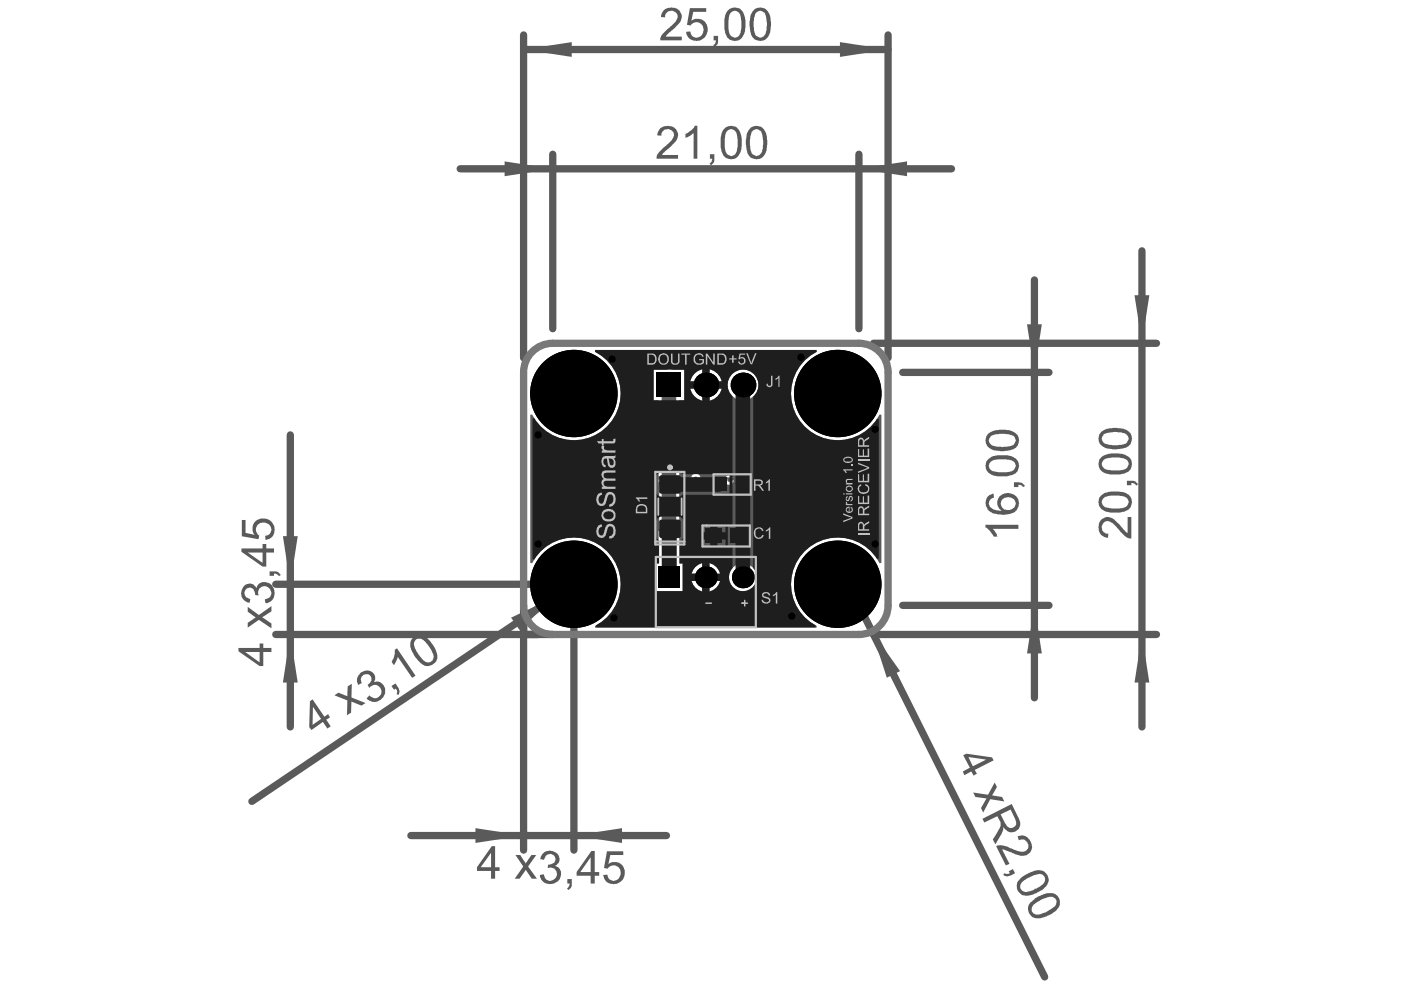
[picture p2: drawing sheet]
<svg xmlns="http://www.w3.org/2000/svg" width="297mm" height="210mm" viewBox="0 0 297 210" stroke-linecap="round" stroke-linejoin="round" font-family="sans-serif">
<g fill="#5a5a5a">
<path d="M184.9 133.9l5.9 8.4-2.8 1.4z"/>
<path d="M108.4 131l9.3-4.4-7.6 7z"/>
<path d="M60 113.7h3.1l-1.5 10.2z"/>
<path d="M61.6 134.5l1.5 10.2h-3.1z"/>
<path d="M121.7 177.2l10.2-1.6v3.1z"/>
<path d="M100.8 175.6l10.2 1.6-10.2 1.5z"/>
<path d="M219.3 128.4l1.6 10.1h-3.2z"/>
<path d="M217.7 68.8h3.2l-1.6 10.2z"/>
<path d="M242.1 134.5l1.6 10.2h-3.2z"/>
<path d="M240.5 62.6h3.2l-1.6 10.2z"/>
<path d="M178.1 8.9l10.2 1.6-10.2 1.6z"/>
<path d="M111 10.5l10.2-1.6v3.2z"/>
<path d="M182.1 35.8l10.2-1.6v3.2z"/>
<path d="M107 34.2l10.2 1.6-10.2 1.6z"/>
<circle cx="111" cy="134.5" r=".77"/>
</g>
<g fill="none" stroke="#5a5a5a" stroke-width="1.5">
<path d="M111 7.4v68.5M111 10.5h77.3M188.3 7.4v68.5M97.6 35.8h104.1M117.2 32.7v37M182.1 32.7v37M219.3 59.4v88.6M242.1 53.2v100.9M185.2 72.8h60M191.4 79h31M61.6 92.2v61.9M58.5 134.5h58.7"/>
<path d="M58.5 123.9h60.1M111 128.4v51.8M117.7 126.6l-64.3 43.3M121.7 127v53.2M182.1 128.4l39.4 78.7M185.2 134.5h60M191.4 128.4h31M87.1 177.2h54.2"/>
</g>
<g fill="#5a5a5a">
<path d="M211.2 179.4h.1a2.77 2.77 0 0 1 1.9 0l1.1 .5a3.6 3.6 0 0 0 3.3 .4 1.36 1.36 0 0 0 .2-1.8 1.36 1.36 0 0 0-1.8-.3l-.2-.9h.1a2.12 2.12 0 0 1 2.8 1.9 2.02 2.02 0 0 1-.9 2 2.02 2.02 0 0 1-2.1 0l-2.6-1-.6-.1 1.5 3.1-.8 .3z"/>
<path d="M212.9 185.1l.9 .2 .3-.2-.2-.4 .8-.4 .5 .8-1.6 .7-.9-.3z"/>
<path d="M206.3 168l3.2 .5 1.4-2.6 .5 1-1.1 1.8 2.2 .3 .4 .9-2.9-.5-1.5 2.9-.5-1 1.2-2-2.4-.3z"/>
<path d="M76.4 142.7a1.82 1.82 0 0 1 2.1-.4 1.82 1.82 0 0 1 1 1.8l-.2 .5a1.89 1.89 0 0 1 1.9 .5 1.89 1.89 0 0 1 .4 2 2.25 2.25 0 0 1-2.9 1.6l-.6-.3-.4-.4 .7-.6a1.4 1.4 0 0 0 2.1 .2 1.4 1.4 0 0 0-.1-2.1 1.4 1.4 0 0 0-2.1 .3l-.3-.6a1.24 1.24 0 0 0 .8-1.1 1.24 1.24 0 0 0-.8-1.2 1.23 1.23 0 0 0-1.3 .5 1.23 1.23 0 0 0 0 1.4l-.8 .4a2.09 2.09 0 0 1 .5-2.5z"/>
<path d="M83 145.5l.9-.6 .7 1.3 .1 .5-.2 .6-.4-.1 .1-.6-.3-.6-.4 .2z"/>
<path d="M83.7 137.8l.5-.3 3.9 5.8-.7 .4-3.1-4.4-.7 1.6-.1 .1-.4-.6a4.5 4.5 0 0 0 .6-2.6z"/>
<path d="M70.9 147.4l.9-.5 1.8 .7 .1-2.1 .9-.5-.1 2.9 3 1.2-.9 .5-2.1-.9-.1 2.4-.8 .5v-3.1z"/>
<path d="M51.7 124.2a1.58 1.58 0 0 1 2.6 .5 1.96 1.96 0 0 1 2.1-1.3 1.96 1.96 0 0 1 1.7 1.7 2.2 2.2 0 0 1-.5 2.2l-.4 .4-.9 .2-.2-.8a1.41 1.41 0 0 0 1.4-1.5 1.41 1.41 0 0 0-1.5-1.3 1.41 1.41 0 0 0-1.3 1.6l.1 .3h-.7a1.27 1.27 0 0 0-1.3-1.6 1.23 1.23 0 0 0-1 1.4 1.23 1.23 0 0 0 1.3 1l-.2 .8a1.56 1.56 0 0 1-1.3-.8 2.34 2.34 0 0 1 .1-2.8z"/>
<path d="M57.2 121.1h1.4l.4 .2 .5 .6-.4 .3-.4-.5-.6-.1v.5h-.9z"/>
<path d="M51.3 110.2h.8v2.8l1.8 .4a2.22 2.22 0 0 1 .2-2.8 2.22 2.22 0 0 1 2.7-.4 2.23 2.23 0 0 1 1.5 2 2.23 2.23 0 0 1-1.5 2.1l-.5 .2-.1-.9a1.43 1.43 0 0 0 1.3-1.6 1.43 1.43 0 0 0-1.8-1.2 1.48 1.48 0 0 0-1.4 1.1 1.48 1.48 0 0 0 .7 1.6l-.2 .8-3.5-.6z"/>
<path d="M52.5 128.7l2.4 1.7 2.7-1.9v1.1l-2 1.3 2 1.3v1l-2.7-1.8-2.4 1.7v-1.1l1.8-1.1-1.8-1.2z"/>
<path d="M115 181.1a1.99 1.99 0 0 1 2.5-.6 1.99 1.99 0 0 1 1 2.4l-.8 .7a1.96 1.96 0 0 1 1.3 2 1.96 1.96 0 0 1-1.7 1.7 2.2 2.2 0 0 1-2.3-.5l-.3-.3-.2-1 .8-.1a1.41 1.41 0 0 0 1.5 1.3 1.41 1.41 0 0 0 1.3-1.5 1.41 1.41 0 0 0-1.7-1.2h-.3l.1-.7a1.27 1.27 0 0 0 1.6-1.3 1.23 1.23 0 0 0-1.4-.9 1.23 1.23 0 0 0-1.1 1.2l-.7-.2v-.4z"/>
<path d="M120.3 186.4h.9v1.4l-.6 .9-.4-.4 .6-.7v-.3h-.5z"/>
<path d="M128.7 180.5h3.4v.8h-2.7l-.4 1.9a2.22 2.22 0 0 1 2.8 .1 2.22 2.22 0 0 1 .4 2.8 2.24 2.24 0 0 1-2.1 1.4 2.24 2.24 0 0 1-2-1.4l-.2-.6 .9-.1a1.43 1.43 0 0 0 1.6 1.3 1.43 1.43 0 0 0 1.2-1.7 1.48 1.48 0 0 0-1.1-1.5 1.48 1.48 0 0 0-1.7 .7l-.7-.2z"/>
<path d="M109.3 181.3h1l1.1 1.8 1.3-1.8h1l-1.7 2.4 1.8 2.6h-1.1l-1.2-1.9-1.3 1.9h-1.1l1.8-2.6z"/>
<path d="M208.9 111.3h7v.8h-5.4l.6 .8 .4 .9h-.8a4.6 4.6 0 0 0-1.8-2z"/>
<path d="M215 102.2l1.5 .1 .8 .7-.4 .3-.4-.4-.6-.1v.5h-.9z"/>
<path d="M233.3 110.3a2.3 2.3 0 0 1 3.7 .6l1.8 1.9 .3 .2v-3.4h.8v4.6a2.61 2.61 0 0 1-2.2-1.3l-.5-.5a3.3 3.3 0 0 0-2.6-1.9 1.35 1.35 0 0 0-1 1.5 1.35 1.35 0 0 0 1.4 1.1l-.1 .9a2.11 2.11 0 0 1-1.9-2.7z"/>
<path d="M238.9 101.9h1.4l.5 .2 .5 .6-.4 .3-.4-.5-.6-.1v.5h-1z"/>
<path d="M140.7 2.2a2.4 2.4 0 0 1 3.5 .3 2.34 2.34 0 0 1-.9 3.1l-1.8 1.7-.3 .5h3.3v.7h-4.5a2.61 2.61 0 0 1 1.2-2.1l.6-.5a3.3 3.3 0 0 0 1.9-2.6 1.36 1.36 0 0 0-1.5-1 1.36 1.36 0 0 0-1.2 1.4l-.8-.1 .1-.8z"/>
<path d="M146.3 1.7h3.4v.8h-2.7l-.4 1.9a2.23 2.23 0 0 1 2.8 .2 2.23 2.23 0 0 1 .3 2.9 2.29 2.29 0 0 1-4 .1l-.2-.9h.9a1.42 1.42 0 0 0 1.7 1.2 1.42 1.42 0 0 0 1-1.9 1.44 1.44 0 0 0-1.1-1.3 1.44 1.44 0 0 0-1.6 .7l-.8-.1z"/>
<path d="M151.3 7.6h.9v1.4l-.1 .5-.5 .4-.4-.3 .5-.4 .1-.3v-.4h-.5z"/>
<path d="M139.9 27.3a2.4 2.4 0 0 1 3.5 .3 2.34 2.34 0 0 1-.9 3.1l-1.9 1.8-.2 .4h3.4v.7h-4.6a2.61 2.61 0 0 1 1.3-2.1l.5-.5a3.3 3.3 0 0 0 1.9-2.6 1.36 1.36 0 0 0-1.5-1 1.36 1.36 0 0 0-1.2 1.4l-.8-.1 .1-.8z"/>
<path d="M145.3 28.4l1.3-.8 .5-.5 .2-.4h.5v6.9h-.7v-5.4l-1.8 1z"/>
<path d="M150.5 32.7h1v1.4l-.2 .5-.5 .4-.4-.3 .5-.4 .1-.3v-.4h-.5z"/>
<path d="M212.1 172.7l1 1.8a1.3 1.3 0 0 0 1.9 .8l.2-.1a1.38 1.38 0 0 0 0-1.6l-.9-2zM208.3 173.6l6.2-3.1 1.4 2.9a1.87 1.87 0 0 1-.3 2.7 1.87 1.87 0 0 1-2.7-.6l-.2-.1v.6l-.3 .7-1.4 2.3-.5-1 1-1.7a2.23 2.23 0 0 0 .6-2.1l-.7-1.1-2.7 1.3z"/>
<path d="M216.6 187.1a1.24 1.24 0 0 0 0 1.6 1.24 1.24 0 0 0 1.6 .3 6.5 6.5 0 0 0 3.3-2 1.2 1.2 0 0 0-.2-1.4 1.2 1.2 0 0 0-1.4-.2l-.4 .1a7.3 7.3 0 0 0-2.9 1.6zM215.8 186.8a7.2 7.2 0 0 1 4.7-2.3 2.11 2.11 0 0 1 1.8 1.7 2.11 2.11 0 0 1-1 2.2l-.6 .4a4.8 4.8 0 0 1-4.2 .9 2.2 2.2 0 0 1-.7-2.9z"/>
<path d="M219.1 191.8a1.23 1.23 0 0 0-.2 1.6 1.23 1.23 0 0 0 1.6 .4h.1a7.1 7.1 0 0 0 3.2-2 1.16 1.16 0 0 0-.1-1.4 1.16 1.16 0 0 0-1.4-.2h-.2a8.2 8.2 0 0 0-3 1.6zM218.4 191.5a6.7 6.7 0 0 1 4.3-2.1 1.89 1.89 0 0 1 2 2h.1a3.9 3.9 0 0 1-2.8 2.8 3.1 3.1 0 0 1-3.3 0 2.02 2.02 0 0 1-.3-2.7z"/>
<path d="M205.3 160.5l1 2 2.8-1.4zM204.2 160.1l.7-.3 5.4 .8 .4 .6-4 2.1 .4 .7-.7 .4-.5-.8-1.4 .8-.4-.8 1.5-.8z"/>
<path d="M88.2 135.6l-.4 .6a3.7 3.7 0 0 0 1.2 2.8 2.11 2.11 0 0 0 2.3 1.4 1.53 1.53 0 0 0 .2-2.3v-.3a6.4 6.4 0 0 0-2.3-2.4zM87.3 135.5a2.37 2.37 0 0 1 3.9 .4l.7 .9a3.4 3.4 0 0 1 .6 3.4 2.18 2.18 0 0 1-3.7 0 7.2 7.2 0 0 1-1.8-3.3l.1-1z"/>
<path d="M66.3 149.8v3.9l1.8-1.3zM65.7 148.7l.6-.4 2.5 3.7 .8-.6 .4 .7-.8 .5 .9 1.4-.7 .5-.9-1.4-2.5 1.7-.4-.6z"/>
<path d="M52.5 117.1l3.2 2.2v-2.2zM51.2 116.3h4.5v-1h.8v1h1.6v.8h-1.6v3h-.8l-4.5-3.1z"/>
<path d="M52 138.2l3 2.2v-2.2zM50.6 137.4h4.4v-1h.8v1h1.8v.8h-1.8v3h-.8l-4.4-3.1z"/>
<path d="M125.2 181.8l-2.2 3.1h2.2zM125.4 180.4h.7v4.5h.9v.8h-.9v1.6h-.9v-1.6h-3v-.8z"/>
<path d="M104.1 180.8l-2.2 3.1h2.2zM104.3 179.4h.7v4.5h.9v.8h-.9v1.6h-.9v-1.6h-3v-.8z"/>
<path d="M209.3 105.4l.4-.4 1-.3v.8a1.25 1.25 0 0 0-1 1.2 1.25 1.25 0 0 0 .9 1.3l.7 .2 1.1 .1a2.04 2.04 0 0 1-.8-2.6 2.04 2.04 0 0 1 2.4-1.1 2.12 2.12 0 0 1 1.9 1.2 2.12 2.12 0 0 1-.3 2.3 3.7 3.7 0 0 1-3.6 1 3.1 3.1 0 0 1-2.6-1.2 2.04 2.04 0 0 1-.1-2.5zM212.5 105.9a1.49 1.49 0 0 0 .3 2 1.49 1.49 0 0 0 1.9-.1 1.35 1.35 0 0 0 .4-1.7 1.35 1.35 0 0 0-1.6-.6h-.6z"/>
<path d="M210 98a1.21 1.21 0 0 0-.2 1.4 1.21 1.21 0 0 0 1.2 .6l.2 .1a6.4 6.4 0 0 0 3.7-.4 1.29 1.29 0 0 0 .2-1.5 1.29 1.29 0 0 0-1.3-.7l-.7-.1a4.4 4.4 0 0 0-3.1 .6zM209.3 97.5a4.8 4.8 0 0 1 3.9-1 2.71 2.71 0 0 1 2.8 1.8 2.06 2.06 0 0 1-2 2.5l-.5 .2h-1.2a3.3 3.3 0 0 1-3-1 2.06 2.06 0 0 1 0-2.5z"/>
<path d="M210 92.5a1.28 1.28 0 0 0-.1 1.5 1.28 1.28 0 0 0 1.3 .6 6.9 6.9 0 0 0 3.7-.3 1.25 1.25 0 0 0 .3-1.4 1.25 1.25 0 0 0-1.2-.8h-.4a6.2 6.2 0 0 0-3.6 .4zM209.3 92.1l.6-.4 1.2-.5 1.6-.1a3.5 3.5 0 0 1 3.1 1.3 2.05 2.05 0 0 1-1.5 3 6.2 6.2 0 0 1-4.2-.2 2.16 2.16 0 0 1-.8-3.1z"/>
<path d="M233.9 105.7a1.21 1.21 0 0 0-.1 1.4 1.21 1.21 0 0 0 1.2 .6h.2a6.4 6.4 0 0 0 3.6-.4 1.27 1.27 0 0 0 .3-1.4 1.27 1.27 0 0 0-1.2-.7l-.9-.1a4.4 4.4 0 0 0-3.1 .6zM233.3 105.2a4.7 4.7 0 0 1 3.8-1 2.71 2.71 0 0 1 2.8 1.7 2.16 2.16 0 0 1-2.2 2.7l-1.3 .1a3.5 3.5 0 0 1-3.1-1 2.06 2.06 0 0 1 0-2.5z"/>
<path d="M233.9 97.6a1.31 1.31 0 0 0 0 1.5 1.31 1.31 0 0 0 1.3 .6 6.4 6.4 0 0 0 3.6-.4 1.21 1.21 0 0 0 .4-1.4 1.21 1.21 0 0 0-1.3-.7l-.9-.2a6.1 6.1 0 0 0-2.9 .4zM233.3 97.2l.1-.1a4.2 4.2 0 0 1 3.5-1 3.3 3.3 0 0 1 3 1.5 2.15 2.15 0 0 1-2.2 2.9l-1.3 .1a3.1 3.1 0 0 1-3.4-1.5 1.45 1.45 0 0 1 0-1.3z"/>
<path d="M234 92.1a1.27 1.27 0 0 0-.2 1.4 1.27 1.27 0 0 0 1.2 .8 5.9 5.9 0 0 0 3.8-.4 1.27 1.27 0 0 0 .3-1.4 1.27 1.27 0 0 0-1.2-.8 6.6 6.6 0 0 0-3.9 .4zM233.1 92a4.4 4.4 0 0 1 4-1.2 2.48 2.48 0 0 1 2.9 2.3 2.15 2.15 0 0 1-2.3 2 5.6 5.6 0 0 1-3.8-.4 2.04 2.04 0 0 1-.8-2.7z"/>
<path d="M154.8 2.9v.1a7.2 7.2 0 0 0 0 4.5 1.21 1.21 0 0 0 1.5 .4 1.21 1.21 0 0 0 .7-1.3l.2-.9a4.4 4.4 0 0 0-.6-3.1 1.26 1.26 0 0 0-1.8 .3zM154.2 2.4a2.06 2.06 0 0 1 2.3-.7 2.06 2.06 0 0 1 1.4 1.9l.2 1.2a4.1 4.1 0 0 1-1.2 3.6 2.05 2.05 0 0 1-3.2-1.7l-.1-1.6a4.6 4.6 0 0 1 .6-2.7z"/>
<path d="M160.2 2.8a6.2 6.2 0 0 0 .1 4.8 1.27 1.27 0 0 0 1.4 .2 1.27 1.27 0 0 0 .7-1.2 6.6 6.6 0 0 0-.3-3.9 1.19 1.19 0 0 0-1.9 .1zM159.9 2a2.17 2.17 0 0 1 3.4 1.8l.1 .5a7.6 7.6 0 0 1-.4 3.2 2.03 2.03 0 0 1-2.2 1.2 2.03 2.03 0 0 1-1.6-1.8 5.7 5.7 0 0 1 .4-4.5z"/>
<path d="M154 28v.1a7.2 7.2 0 0 0 0 4.4 1.21 1.21 0 0 0 1.5 .5 1.21 1.21 0 0 0 .7-1.3l.2-.9a4.4 4.4 0 0 0-.6-3.1 1.26 1.26 0 0 0-1.8 .3zM153.4 27.4a2.06 2.06 0 0 1 2.3-.6 2.06 2.06 0 0 1 1.4 1.9l.2 1.2a4.1 4.1 0 0 1-1.2 3.6 2.05 2.05 0 0 1-3.2-1.7l-.1-1.6a4.6 4.6 0 0 1 .6-2.8z"/>
<path d="M159.4 27.9a6.2 6.2 0 0 0 .1 4.8 1.27 1.27 0 0 0 1.4 .2 1.27 1.27 0 0 0 .8-1.2 6.6 6.6 0 0 0-.4-3.9 1.19 1.19 0 0 0-1.9 .1zM159.2 27.1a2.17 2.17 0 0 1 3.3 1.8l.1 .5a7.6 7.6 0 0 1-.4 3.2 2.03 2.03 0 0 1-2.1 1.1 2.03 2.03 0 0 1-1.7-1.7 5.7 5.7 0 0 1 .4-4.6z"/>
</g>
<g fill="none" stroke="#5a5a5a" stroke-width="1.5">
<circle cx="121.7" cy="83.4" r="4.8"/>
<circle cx="177.6" cy="83.4" r="4.8"/>
<circle cx="121.7" cy="123.9" r="4.8"/>
<circle cx="177.6" cy="123.9" r="4.8"/>
</g>
<path d="M154.4 101.7h2.2" fill="none" stroke="#5a5a5a" stroke-width=".31"/>
<path d="M139.6 102.5h4.9v9.9h-4.9zM152.8 101.4h5v2.5h-5z" fill="none" stroke="#5a5a5a" stroke-width=".39"/>
<path d="M137.2 76.9h25v9.4h-25z" fill="none" stroke="#5a5a5a" stroke-width=".47"/>
<path d="M112.8 74.6a6.2 6.2 0 0 1 4.4-1.8h64.9a6.2 6.2 0 0 1 6.2 6.2v49.4a6.2 6.2 0 0 1-6.2 6.1h-64.9a6.2 6.2 0 0 1-6.2-6.1v-49.4a6.1 6.1 0 0 1 1.8-4.4z" fill="none" stroke="#787878" stroke-width="1.5"/>
<g fill="#8c8c8c">
<path d="M114.1 98.6l.4-.2h49.3a.57 .57 0 0 1 .6 .5 .57 .57 0 0 1-.6 .6h-49.3a.58 .58 0 0 1-.4-.9z"/>
<path d="M114.1 101.2l.4-.2h7.6a1.71 1.71 0 0 1 1.7 1.7 1.71 1.71 0 0 1-1.7 1.7h-6.4a.57 .57 0 0 0-.6 .5 .57 .57 0 0 0 .6 .6h7.5a.57 .57 0 0 1 .6 .6 .57 .57 0 0 1-.6 .6h-7.5a1.71 1.71 0 0 1-1.7-1.8 1.71 1.71 0 0 1 1.7-1.7h6.4a.57 .57 0 0 0 .5-.5 .57 .57 0 0 0-.5-.6h-7.6a.58 .58 0 0 1-.4-.9z"/>
<path d="M137.5 101.2l.2-.2h4.8a1.05 1.05 0 0 1 1 1 1.05 1.05 0 0 1-1 1.1h-4l-.3 .2v.3l.3 .2h4.8l.2 .2v.3l-.2 .2h-4.8a1.05 1.05 0 0 1-1-1.1 1.05 1.05 0 0 1 1-1h4l.3-.2v-.3l-.3-.2h-4.8l-.2-.2z"/>
<path d="M144.5 101.2l.2-.2h.3l.2 .2v2.1a2.91 2.91 0 0 1 4.6 0v-2.1l.2-.2h.3l.2 .2v3l-.2 .3a3.2 3.2 0 0 0-5.5 0l-.3-.3z"/>
<path d="M151.6 101.1l.2-.2 .3 .1 1.3 2.1a1.42 1.42 0 0 0 2.4 0l1.3-2.2a.4 .4 0 0 1 .5 .5l-1.4 2.2a1.96 1.96 0 0 1-3.3 0l-1.4-2.2z"/>
<path d="M158.5 101.2l.2-.2h.4l.2 .2v1.2h3.2a1.36 1.36 0 0 0 1.3-1.3l.3-.2 .4 .3a2.08 2.08 0 0 1-2.3 1.9h-2.9v.7h4.1l.3-.2 .1-.4 .2-.2 .4 .1a.85 .85 0 0 1 0 1 .85 .85 0 0 1-.8 .4l-4.9-.1-.2-.2z"/>
<path d="M168.1 101.2l.3-.2h.2l.3 .2 .1 2.4 .3 .2h2l.2 .2v.3l-.2 .2h-5.6l-.2-.2v-.3l.2-.2h2.9l-.4-.3z"/>
<path d="M159.9 128.3h.3v1.6a.37 .37 0 0 0 .3 .5 .37 .37 0 0 0 .4-.5h.3a.67 .67 0 0 1-.7 .7 .67 .67 0 0 1-.6-.8z"/>
<path d="M159 128.3h.3v2.3h-1.4v-.3h1.1z"/>
<path d="M155.7 128.5h.1a1.17 1.17 0 0 1 1.6 .2 1.17 1.17 0 0 1-.1 1.6 1.08 1.08 0 0 1-1.8-.5h.3a.76 .76 0 0 0 .9 .6 .76 .76 0 0 0 .6-.9 .79 .79 0 0 0-.5-.9 .79 .79 0 0 0-.9 .2v.2l-.4-.1z"/>
<path d="M154 128.3h.3v1.6a.37 .37 0 0 0 .3 .5 .37 .37 0 0 0 .4-.5h.2a.64 .64 0 0 1-.6 .7 .64 .64 0 0 1-.6-.8z"/>
<path d="M153.1 128.3h.3v2.3h-1.5v-.3h1.2z"/>
<path d="M149.8 128.5a1.2 1.2 0 0 1 1.7 .2 1.2 1.2 0 0 1-.1 1.6 1.07 1.07 0 0 1-1.8-.5h.3a.76 .76 0 0 0 .9 .6 .76 .76 0 0 0 .6-.9 .79 .79 0 0 0-.5-.9 .79 .79 0 0 0-.9 .2v.2l-.3-.1z"/>
<path d="M148.1 128.3h.3v1.6a.37 .37 0 0 0 .3 .5 .37 .37 0 0 0 .4-.5h.2a.64 .64 0 0 1-.6 .7 .64 .64 0 0 1-.6-.8z"/>
<path d="M147.2 128.3h.3v2.3h-1.5v-.3h1.2z"/>
<path d="M143.8 128.6a1.17 1.17 0 0 1 1.7 0 1.17 1.17 0 0 1 0 1.7 1.17 1.17 0 0 1-1.7 0l-.1-.5h.3a.72 .72 0 0 0 .8 .6 .72 .72 0 0 0 .6-.9 .76 .76 0 0 0-.4-1 .76 .76 0 0 0-1 .5l-.3-.1z"/>
<path d="M142.1 128.3h.3v1.6a.37 .37 0 0 0 .4 .5 .37 .37 0 0 0 .3-.5h.3a.67 .67 0 0 1-.6 .7 .67 .67 0 0 1-.7-.6z"/>
<path d="M141.3 128.3h.3v2.3h-1.4v-.3h1.1z"/>
<path d="M137.9 128.7h.1a1.1 1.1 0 0 1 1.4-.2 1.1 1.1 0 0 1 .4 1.4 1.02 1.02 0 0 1-1.1 .7 1.02 1.02 0 0 1-.9-.8h.3a.75 .75 0 0 0 1 .6 .75 .75 0 0 0 .4-1.1 .73 .73 0 0 0-.5-.8 .73 .73 0 0 0-.9 .5l-.3-.1z"/>
</g>
<g fill="#5a5a5a">
<path d="M126.1 101.9a2.8 2.8 0 0 1 2.1-.9h4.1a2.84 2.84 0 0 1 2.9 2.8 2.84 2.84 0 0 1-2.9 2.9h-4.1a2.84 2.84 0 0 1-2.6-1.7 2.84 2.84 0 0 1 .5-3.1z"/>
<path d="M112.4 88l.4-.1a9.9 9.9 0 0 0 15.9 2.6 9.9 9.9 0 0 0-2.6-15.9l.1-.4h46.9l.1 .4a9.9 9.9 0 0 0-2.6 15.9 9.9 9.9 0 0 0 15.9-2.6l.4 .1v31.3l-.4 .1a9.9 9.9 0 0 0-15.9-2.5 9.9 9.9 0 0 0 2.6 15.8l-.1 .4h-46.9l-.1-.4a9.9 9.9 0 0 0 2.6-15.8 9.9 9.9 0 0 0-15.9 2.5l-.4-.1zM150.5 78.3v2.6h2.5a3.4 3.4 0 0 0-2.5-2.6zM147.2 79.2l-.5 .7-.4 1h2.6v-2.6l-.9 .4zM154.3 81.6a3.3 3.3 0 0 0 6.5 0 3.3 3.3 0 0 0-6.5 0zM150.5 82.4v2.6a3.4 3.4 0 0 0 2.5-2.6zM146.3 82.4a3.4 3.4 0 0 0 2.6 2.6v-2.6zM164.9 98.2a1.21 1.21 0 0 0 .1 1.6 1.21 1.21 0 0 0 1.6 .1h.5a1.24 1.24 0 0 0 1.5 0h.5a1.24 1.24 0 0 0 1.7-.3 1.24 1.24 0 0 0-.2-1.7 1.24 1.24 0 0 0-1.7 .2 1.51 1.51 0 0 0-2.1 0 1.36 1.36 0 0 0-1.9 .1zM125.7 101.5l-.8 1.2-.1 1.3a3.5 3.5 0 0 0 1.8 2.9l1.4 .4h4.8a3.4 3.4 0 0 0 2.3-1.4 3.4 3.4 0 0 0 .7-2.5 3.4 3.4 0 0 0-1.4-2.4l-.8-.4-.9-.3h-4.7l-1.3 .4zM146.5 101.4a1.01 1.01 0 0 0 2 0 1.01 1.01 0 0 0-2 0zM153.6 101.8a1 1 0 0 0 2 0 1 1 0 0 0-2 0zM150.4 119.4v2.2h2.3a3.1 3.1 0 0 0-2.3-2.2zM147.4 120.2l-.5 .6-.3 .8h2.3v-2.2l-.8 .3zM138.6 78.4v6.5h1v34.6h-.7v5.8h5.8v-5.8h-.7v-34.6h1.1v-6.5zM154.5 122.4a3 3 0 0 0 6 0 3 3 0 0 0-6 0zM150.4 123.2v2.2a3.1 3.1 0 0 0 2.3-2.2zM146.6 123.2a3.1 3.1 0 0 0 2.3 2.2v-2.2z"/>
<circle cx="147.5" cy="101.4" r=".38"/>
<circle cx="154.6" cy="101.8" r=".36"/>
<circle cx="165.8" cy="98.9" r=".58"/>
<circle cx="167.9" cy="98.9" r=".58"/>
<circle cx="169.9" cy="98.9" r=".58"/>
</g>
<path d="M141.8 81.6v40.8" fill="none" stroke="#5a5a5a" stroke-width="3.1"/>
<g fill="#000">
<circle cx="129.8" cy="76.1" r=".77"/>
<circle cx="169.8" cy="75.7" r=".77"/>
<circle cx="114.1" cy="92.2" r=".77"/>
<circle cx="121.7" cy="83.4" r="9.3"/>
<circle cx="149.7" cy="81.6" r="2.63"/>
<circle cx="157.5" cy="81.6" r="2.63"/>
<circle cx="177.6" cy="83.4" r="9.3"/>
<circle cx="185.5" cy="91" r=".77"/>
<circle cx="114.1" cy="115.3" r=".77"/>
<circle cx="185.5" cy="115.3" r=".77"/>
<circle cx="121.7" cy="123.9" r="9.3"/>
<circle cx="130.2" cy="131" r=".77"/>
<circle cx="149.7" cy="122.4" r="2.32"/>
<circle cx="157.5" cy="122.4" r="2.32"/>
<circle cx="167.9" cy="130.6" r=".77"/>
<circle cx="177.6" cy="123.9" r="9.3"/>
</g>
<g fill="#000">
<path d="M139.2 79h5.3v5.3h-5.3z" fill-rule="evenodd"/>
<path d="M139.5 120.1h4.6v4.6h-4.6z" fill-rule="evenodd"/>
</g>
<path d="M126.2 74.2h46.9l.1 .4a9.9 9.9 0 0 0-3 15.5 9.9 9.9 0 0 0 15.7-1.3l.4 .1v29.5l-.4 .1a9.9 9.9 0 0 0-15.6-1.3 9.9 9.9 0 0 0 2.6 15.4l-.1 .4h-46.3l-.1-.4a9.9 9.9 0 0 0 2.5-15.5 9.9 9.9 0 0 0-15.6 1.5l-.4-.1v-29.7l.4-.1a9.9 9.9 0 0 0 15.7 1.4 9.9 9.9 0 0 0-2.9-15.5zM150.5 78.3v2.6h2.5a3.4 3.4 0 0 0-2.5-2.6zM147.2 79.2l-.5 .7-.4 1h2.6v-2.6l-.9 .4zM138.6 78.4v6.5h6.5v-6.5l-3.1-.1zM150.5 82.4v2.6a3.4 3.4 0 0 0 2.5-2.6zM146.3 82.4a3.4 3.4 0 0 0 2.6 2.6v-2.6zM139.4 100.4l-.3 .8v3a1.13 1.13 0 0 0 1.1 1.1h3.6l.5-.1 .4-.3h7.5l1-.2h1.5v-4.1h-1.6l-.8-.1h-7.6l-.4-.3-.5-.1h-3.6zM152.1 111.3v1.5h1.7v-1.5zM148.9 111.3v1.5h1.7v-1.5zM152.1 114.4v1.5h1.7v-1.5zM148.9 114.4v1.5h1.7v-1.5zM150.4 119.4v2.2h2.3a3.1 3.1 0 0 0-2.3-2.2zM147.4 120.2l-.5 .6-.3 .8h2.3v-2.2l-.8 .3zM139.4 109.9l-.3 .8v2.9l.1 .4 .5 .6v4.9h-.8v5.8h5.8v-5.8h-.6v-4.8a1.07 1.07 0 0 0 .9-1.1v-2.9a1.13 1.13 0 0 0-1.2-1.2h-3.6zM155.2 79.3a3.2 3.2 0 0 0 .1 4.7v27.5h-1v4.3h1v4.6a2.95 2.95 0 0 0 .2 4.1 2.95 2.95 0 0 0 4.1 0 2.95 2.95 0 0 0 .1-4.1v-36.3a3.3 3.3 0 0 0 .2-4.7 3.3 3.3 0 0 0-4.7-.1zM150.4 123.2v2.2a3.1 3.1 0 0 0 2.3-2.2zM146.6 123.2a3.1 3.1 0 0 0 2.3 2.2v-2.2z" fill="#1e1e1e"/>
<path d="M142 80.5v1.1M142 81.6h-.1M157.4 81.6l.1 .1zM157.5 81.7v40.7M157.5 81.7h.1M142 112.1l-.1 .2v10l-.1 .1M152.3 102.7h-10.3M157.4 122.3h.1" fill="none" stroke="#1e1e1e" stroke-width="3.1"/>
<g fill="#000">
<circle cx="129.8" cy="76.1" r=".77"/>
<circle cx="169.8" cy="75.7" r=".77"/>
<circle cx="114.1" cy="92.2" r=".77"/>
<circle cx="121.7" cy="83.4" r="9.3"/>
<circle cx="149.7" cy="81.6" r="2.63"/>
<circle cx="157.5" cy="81.6" r="2.63"/>
<circle cx="177.6" cy="83.4" r="9.3"/>
<circle cx="185.5" cy="91" r=".77"/>
<circle cx="114.1" cy="115.3" r=".77"/>
<circle cx="185.5" cy="115.3" r=".77"/>
<circle cx="121.7" cy="123.9" r="9.3"/>
<circle cx="130.2" cy="131" r=".77"/>
<circle cx="149.7" cy="122.4" r="2.32"/>
<circle cx="157.5" cy="122.4" r="2.32"/>
<circle cx="167.9" cy="130.6" r=".77"/>
<circle cx="177.6" cy="123.9" r="9.3"/>
</g>
<g fill="#000">
<path d="M139.2 79h5.3v5.3h-5.3z" fill-rule="evenodd"/>
<path d="M139.5 120.1h4.6v4.6h-4.6z" fill-rule="evenodd"/>
</g>
<g fill="#1e1e1e">
<path d="M149.6 112.1h3.4v3.1h-3.4z" fill-rule="evenodd"/>
<path d="M154.9 112.1h3.4v3.1h-3.4z" fill-rule="evenodd"/>
<path d="M156.5 101.3h2v2.7h-2z" fill-rule="evenodd"/>
<path d="M152.1 101.3h2v2.7h-2z" fill-rule="evenodd"/>
<path d="M139.8 110.7l.4-.5h3.6l.5 .5v2.9l-.5 .5h-3.6l-.4-.5z" fill-rule="evenodd"/>
<path d="M139.8 101.2l.4-.4h3.6l.5 .4v3l-.5 .5h-3.6l-.4-.5z" fill-rule="evenodd"/>
</g>
<g fill="#1e1e1e">
<path d="M143.8 113.6h.5zM143.8 113.6h.5l-.2 .4-.3 .1z"/>
<path d="M143.8 110.2v.5zM143.8 110.2l.5 .2v.3h-.5z"/>
<path d="M139.8 110.7h.4zM139.8 110.4l.4-.2v.5h-.4z"/>
<path d="M140.2 113.6v.5zM139.8 113.6h.4v.5l-.2-.1z"/>
<path d="M143.8 104.2h.5zM143.8 104.2h.5v.2l-.5 .3z"/>
<path d="M143.8 100.8v.4zM143.8 100.8l.5 .2v.2h-.5z"/>
<path d="M139.8 101.2h.4zM139.8 101l.4-.2v.4h-.4z"/>
<path d="M140.2 104.2v.5zM139.8 104.2h.4v.5l-.2-.1z"/>
</g>
<path d="M149.7 127.9h1.1M157.3 127.9h1.2M157.9 127.3v1.2" fill="none" stroke="#c0c0c0" stroke-width=".31"/>
<path d="M138.9 100.1h6.2v15.3h-6.2zM138.9 114.8h6.2M139.1 118.1h21.2v14.9h-21.2zM148.9 111.4h10.1v4.5h-10.1zM151.3 100.6h7.9v4.3h-7.9z" fill="none" stroke="#c0c0c0" stroke-width=".47"/>
<path d="M139.6 105.7v3.5M144.5 105.7v3.5" fill="none" stroke="#c0c0c0" stroke-width=".39"/>
<g fill="#c0c0c0">
<path d="M178.8 108.8l1.9 .8v.3l-1.9 .8v-.3l1.8-.6-1.8-.7z"/>
<path d="M179.4 106.3l.2 .2a.28 .28 0 0 0 .1 .3 .28 .28 0 0 0 .3 .1h.7v.2h-1.4v-.2h.3a.31 .31 0 0 1-.3-.2 .31 .31 0 0 1 .1-.4z"/>
<path d="M179.4 105.3l.3-.1v.3a.26 .26 0 0 0-.2 .3 .26 .26 0 0 0 .3 .2 .26 .26 0 0 0 .2-.4 .45 .45 0 0 1 .5-.5 .45 .45 0 0 1 .3 .7l-.1 .3-.4 .2 .1-.3a.28 .28 0 0 0 .2-.4 .28 .28 0 0 0-.4-.1v.1a.48 .48 0 0 1-.3 .6 .48 .48 0 0 1-.6-.2z"/>
<path d="M179.4 101.6l1.3-.1v.3h-.8a.33 .33 0 0 0-.3 .4 .33 .33 0 0 0 .4 .2h.7v.3h-1.4v-.2h.3l-.3-.3z"/>
<path d="M178.8 99.5h1.9v.2h-1.4l.3 .6h-.3z"/>
<path d="M180.5 98.5h.2v.3h-.2z"/>
<path d="M126.8 111.5l.8-.3v.5a.98 .98 0 0 0-.7 .9 .98 .98 0 0 0 .7 .9 1.41 1.41 0 0 0 .6-1.2 1.21 1.21 0 0 1 1.1-1.3 1.63 1.63 0 0 1 .9 2.7l-.6 .5h-.4v-.5a1.17 1.17 0 0 0 .9-.9 1.17 1.17 0 0 0-.5-1.2 .69 .69 0 0 0-.8 .8l-.1 .3a1.62 1.62 0 0 1-.9 1.3 1.15 1.15 0 0 1-1.4-1.3l.2-.9z"/>
<path d="M126.7 104.8l.9-.4 .1 .5a1.05 1.05 0 0 0-.6 1.7 .57 .57 0 0 0 .6 .1 .57 .57 0 0 0 .4-.5l.1-.6a1.13 1.13 0 0 1 .9-1.3 1.13 1.13 0 0 1 1.3 .9 1.55 1.55 0 0 1-.9 2.2h-.3v-.4a1.2 1.2 0 0 0 .8-1.7 .65 .65 0 0 0-.8-.5 .65 .65 0 0 0-.4 .8l-.1 .3a1.96 1.96 0 0 1-.9 1.4 1.15 1.15 0 0 1-1.4-1.4z"/>
<path d="M127.7 100.1l.5-.4h2.3v.5h-1.8a.64 .64 0 0 0-.7 .7 .64 .64 0 0 0 .8 .6h1.7v.4h-1.9a.59 .59 0 0 0-.6 .6 .59 .59 0 0 0 .6 .6l1.9 .1v.5h-2.9v-.5h.4a.92 .92 0 0 1-.5-.9 .92 .92 0 0 1 .6-.8 1.08 1.08 0 0 1-.4-1.4z"/>
<path d="M127.7 94.4l.4 .2a.63 .63 0 0 0 .1 .6 .63 .63 0 0 0 .6 .3h1.7v.5h-2.9v-.5h.5a.7 .7 0 0 1-.4-1.1z"/>
<path d="M126.6 93.5h1v-.4h.4v.4h1.6a.31 .31 0 0 0 .4 0 .31 .31 0 0 0 0-.4l.5-.1a.7 .7 0 0 1-.1 .8 .7 .7 0 0 1-.7 .2h-1.7v.4h-.4v-.4h-.7z"/>
<path d="M154.6 76h.6v-.6h.3v.6h.7v.2h-.7v.7h-.3v-.7h-.6z"/>
<path d="M156.8 75h1.2v.2h-1l-.1 .6a.81 .81 0 0 1 1.1 .4 .81 .81 0 0 1-.5 1.1 .81 .81 0 0 1-1-.6l.3-.1a.52 .52 0 0 0 .8 .4 .52 .52 0 0 0 .1-.9l-.2-.1h-.5l-.2 .2-.2-.1z"/>
<path d="M158.2 74.9h.3l.8 2.1 .8-2.1h.3l-.9 2.3h-.3z"/>
<path d="M147.2 75.4a1.12 1.12 0 0 1 2 .2l-.3 .1a.73 .73 0 0 0-1.3-.3 .97 .97 0 0 0 0 1.4 .97 .97 0 0 0 1.3 0v-.4h-.7v-.3h1.1v.9l-.7 .3a1.27 1.27 0 0 1-1.4-.5 1.27 1.27 0 0 1 0-1.4z"/>
<path d="M149.7 75h.3l1.2 1.8v-1.8h.3v2.3h-.3l-1.2-1.9v1.9h-.3z"/>
<path d="M142.3 75h.3v1.3a.61 .61 0 0 0 .6 .8 .61 .61 0 0 0 .6-.8v-1.3h.3v1.3a.91 .91 0 0 1-.8 1 .91 .91 0 0 1-1-.8z"/>
<path d="M144.5 75h1.9v.2h-.8v2.1h-.3v-2.1h-.8z"/>
<path d="M179.5 108l.1 .3 .4 .2v-.8zM179.4 107.7l.7-.3v1.1a.45 .45 0 0 0 .5-.3 .45 .45 0 0 0-.3-.5v-.3a.72 .72 0 0 1 .4 .9 .72 .72 0 0 1-.9 .5 .72 .72 0 0 1-.5-.9z"/>
<path d="M178.8 104.6h.3v.2h-.3zM179.3 104.6h1.4v.2h-1.4z"/>
<path d="M179.6 103.4a.52 .52 0 0 0 .5 .7 .52 .52 0 0 0 .5-.7l-.4-.2h-.3zM179.3 103.6a.75 .75 0 0 1 1.5 0 .75 .75 0 0 1-1.5 0z"/>
<path d="M179 97.3a.58 .58 0 0 0 .8 .6h.2a.43 .43 0 0 0 .5-.2 .43 .43 0 0 0-.1-.5h-.1a1.18 1.18 0 0 0-1.2 .1zM178.9 97.2l.1-.1a1.23 1.23 0 0 1 1.8 .3 .86 .86 0 0 1-1.1 .8h-.1a.7 .7 0 0 1-.7-.3 .7 .7 0 0 1 0-.7z"/>
<path d="M128.1 108.7a.89 .89 0 0 0 0 1 .89 .89 0 0 0 1 .4 .88 .88 0 0 0 1-.9 .88 .88 0 0 0-1-.8zM127.8 108.4l.3-.3a1.65 1.65 0 0 1 2.4 .9 1.4 1.4 0 0 1-.6 1.4 1.4 1.4 0 0 1-1.4 .1 1.34 1.34 0 0 1-.7-2.1z"/>
<path d="M129 97.2l.2 .3a.89 .89 0 0 0 .5 1.1 .7 .7 0 0 0 .5-.5 .7 .7 0 0 0-.3-.7l-.3-.2zM127.8 96.8l.5-.1h2l.2-.2v.6l-.4 .1a1.42 1.42 0 0 1 0 1.9 1.04 1.04 0 0 1-1.3-1.2 .46 .46 0 0 0-.2-.6 .46 .46 0 0 0-.6 .2l-.1 .5 .1 .3 .5 .3-.1 .5a1.35 1.35 0 0 1-.7-2z"/>
<path d="M152.4 75.2v1.8h.5a.82 .82 0 0 0 .8-1.3l-.4-.4zM152.1 75h.9a1.18 1.18 0 0 1 1 .8 1.18 1.18 0 0 1-.3 1.2l-.4 .3h-1.2z"/>
<path d="M137.6 75.2v1.8h.5a.79 .79 0 0 0 .8-.4 .79 .79 0 0 0-.1-.9 .54 .54 0 0 0-.5-.5zM137.2 75h1a1.18 1.18 0 0 1 1 .8 1.18 1.18 0 0 1-.3 1.2l-.4 .3h-1.3z"/>
<path d="M140 75.5l-.1 .4a.85 .85 0 0 0 .9 1.2 .85 .85 0 0 0 .6-1.4 .81 .81 0 0 0-1.4-.2zM139.8 75.2h.1a1.19 1.19 0 0 1 1.9 .8 1.19 1.19 0 0 1-1.7 1.2 1.32 1.32 0 0 1-.3-2z"/>
</g>
<path d="M181.9 113.2h2.4" fill="none" stroke="#c0c0c0" stroke-width=".31"/>
<g fill="#c0c0c0">
<path d="M181.9 105.2h.3v1.4h.7v-1.4h.3v1.4h.8v-1.5h.3v1.8h-2.4z"/>
<path d="M182 103l.5-.4 .1 .4a.77 .77 0 0 0-.4 1 .77 .77 0 0 0 1.1 .4 .71 .71 0 0 0 .7-.7 .71 .71 0 0 0-.6-.7l.1-.4a1.04 1.04 0 0 1 .8 .8 1.04 1.04 0 0 1-.3 1 1.45 1.45 0 0 1-2.1-.3l-.1-.7z"/>
<path d="M181.9 100.5h.3v1.4h.7v-1.3h.3v1.3h.8v-1.5h.3v1.8h-2.4z"/>
<path d="M181.9 98.1l2.4 .9v.3l-2.4 1v-.3l2.1-.8-2.1-.8z"/>
<path d="M182.2 111.1v1.1h.7v-1a.35 .35 0 0 0-.3-.2 .35 .35 0 0 0-.4 .1zM182.2 110.7a.67 .67 0 0 1 .7 0 .67 .67 0 0 1 .3 .6l.3-.3 .8-.5v.4l-1 .7v.6h1v.3h-2.4v-1.5z"/>
<path d="M182.2 107.8v1.1h.7v-.7a.42 .42 0 0 0-.2-.4 .42 .42 0 0 0-.5 0zM182 107.6a.71 .71 0 0 1 .8-.2 .71 .71 0 0 1 .5 .6l.1-.3 .9-.5v.4l-1 .6v.7h1v.3h-2.4z"/>
</g>
<path d="M181.9 97.6h2.4" fill="none" stroke="#c0c0c0" stroke-width=".31"/>
<g fill="#c0c0c0">
<path d="M181.9 95.2h.3v1.4h.7v-1.3h.3v1.3h.8v-1.5h.3v1.8h-2.4z"/>
<path d="M160.1 112.1a1.08 1.08 0 0 1 1.8 .4l-.3 .1a.77 .77 0 0 0-1.1-.4 .77 .77 0 0 0-.3 1 .71 .71 0 0 0 .6 .8 .71 .71 0 0 0 .8-.6l.3 .1a1.09 1.09 0 0 1-1.7 .5 1.43 1.43 0 0 1-.1-1.9z"/>
<path d="M162.4 112.4l.5-.3 .2-.3h.2v2.4h-.3v-1.8l-.5 .3h-.1z"/>
<path d="M162.4 102.2l.8-.6v2.5h-.3v-1.9l-.4 .3h-.1z"/>
<path d="M161.7 125.8a1 1 0 0 1 1.6 .4h-.3a.55 .55 0 0 0-.6-.4 .55 .55 0 0 0-.5 .5l.4 .2a1.1 1.1 0 0 1 1.1 .8 1.02 1.02 0 0 1-1 .7 1.02 1.02 0 0 1-.9-.7v-.1h.2a.69 .69 0 0 0 .7 .5 .69 .69 0 0 0 .7-.4l-.3-.4h-.3a.82 .82 0 0 1-.9-.9z"/>
<path d="M163.9 126.2l.5-.3 .2-.4h.2v2.5h-.3v-1.9l-.5 .3h-.1z"/>
<path d="M163.5 79.7h.3v1.6a.64 .64 0 0 1-.6 .8 .64 .64 0 0 1-.7-.7l.3-.1a.37 .37 0 0 0 .3 .5 .37 .37 0 0 0 .4-.5z"/>
<path d="M164.4 80.3l.9-.6v2.3h-.3v-1.8l-.4 .3h-.2z"/>
<path d="M134.8 105.5h2.4v.3h-1.8l.4 .5h-.4z"/>
<path d="M182.2 93.2v1.2h.7v-1.2zM181.9 93.2a.67 .67 0 0 1 .8-.4 .67 .67 0 0 1 .5 .7l.3-.4 .8-.5v.4l-1 .7v.7h1v.3h-2.4z"/>
<path d="M160.2 101.9v.8h.7a.41 .41 0 0 0 .5-.3 .41 .41 0 0 0-.4-.5zM159.9 101.6h1.1a.67 .67 0 0 1 .7 .6 .67 .67 0 0 1-.6 .8l.9 1.1h-.4l-.9-1.1h-.5v1.1h-.3z"/>
<path d="M135.3 107.4l-.2 .3v.8h1.8v-.6a.94 .94 0 0 0-1.5-.5zM135 107.2h.1a1.25 1.25 0 0 1 1.3-.3 1.25 1.25 0 0 1 .8 1.1v.8h-2.4v-.9z"/>
</g>
<circle cx="142" cy="99.1" r=".31" fill="none" stroke="#c0c0c0" stroke-width=".62"/>
</svg>
